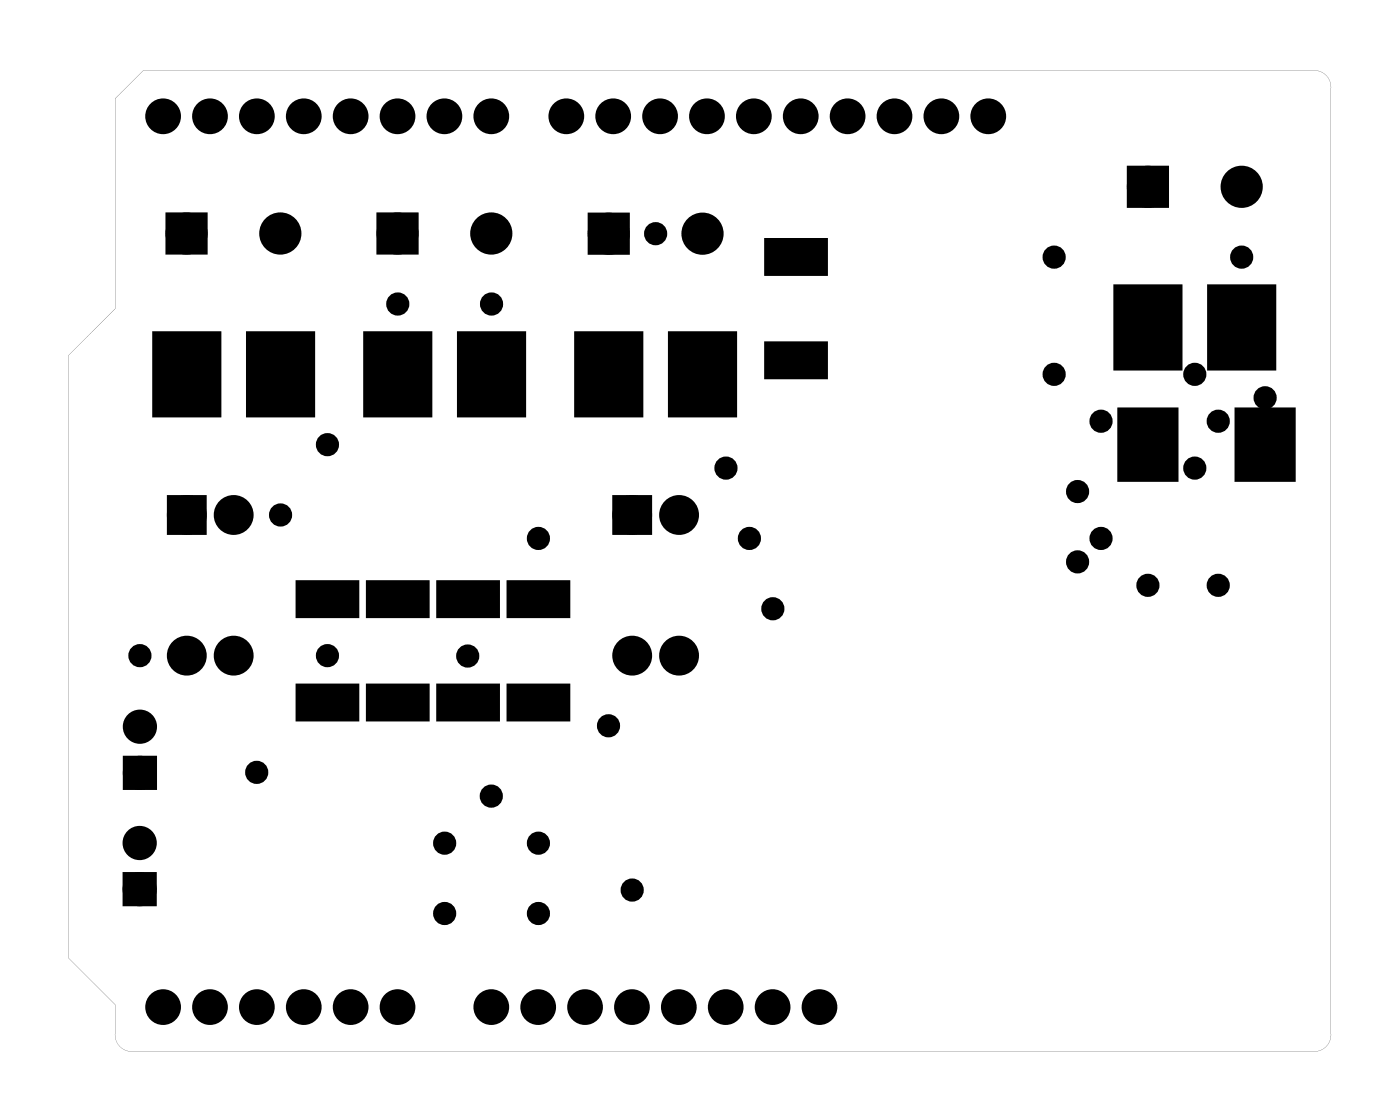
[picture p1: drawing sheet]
<svg xmlns="http://www.w3.org/2000/svg" width="76mm" height="61mm" viewBox="0 0 76 61" stroke-linecap="round" stroke-linejoin="round" font-family="sans-serif">
<g fill="#000">
<path d="M9.3 11.9h1.6v1.5h-1.6zM8.4 18.1h3.5v4.4h-3.5zM13.5 18.1h3.4v4.4h-3.4zM20.8 11.9h1.5v1.5h-1.5zM19.8 18.1h3.5v4.4h-3.5zM24.9 18.1h3.5v4.4h-3.5zM32.2 11.9h1.5v1.5h-1.5zM31.2 18.1h3.5v4.4h-3.5zM36.3 18.1h3.5v4.4h-3.5zM41.5 13h3.2v1.8h-3.2zM41.5 18.6h3.2v1.8h-3.2zM61.4 9.4h1.6v1.5h-1.6z"/>
<path d="M60.4 15.5h3.5v4.4h-3.5zM65.5 15.5h3.5v4.4h-3.5zM9.4 27.2h1.4v1.4h-1.4zM16.1 31.6h3.2v1.8h-3.2zM16.1 37.2h3.2v1.8h-3.2zM19.9 31.6h3.2v1.8h-3.2zM19.9 37.2h3.2v1.8h-3.2zM23.8 31.6h3.2v1.8h-3.2zM23.8 37.2h3.2v1.8h-3.2zM27.6 31.6h3.2v1.8h-3.2zM27.6 37.2h3.2v1.8h-3.2zM33.6 27.2h1.3v1.4h-1.3z"/>
<path d="M60.7 22.2h3v3.8h-3zM67 22.2h3.1v3.8h-3.1zM7 47.6h1.2v1.2h-1.2zM7 41.3h1.2v1.2h-1.2z"/>
<path d="M6.2 5.3v11.4l-2.5 2.6v32.6l2.5 2.5v1.6a.89 .89 0 0 0 1 1h63.9a.89 .89 0 0 0 1-1v-51.2a.89 .89 0 0 0-.8-1h-63.5zM6.2 5.3l1.6-1.5h63.3a.89 .89 0 0 1 1 1v51.4a.9 .9 0 0 1-1 .8h-64.1a.9 .9 0 0 1-.8-1v-1.6l-2.5-2.5v-32.6l2.5-2.6z"/>
</g>
<g fill="#000">
<circle cx="8.8" cy="6.3" r=".66"/>
<circle cx="10.1" cy="12.7" r=".76"/>
<circle cx="11.4" cy="6.3" r=".66"/>
<circle cx="13.9" cy="6.3" r=".66"/>
<circle cx="15.2" cy="12.7" r=".76"/>
<circle cx="16.5" cy="6.3" r=".66"/>
<circle cx="19" cy="6.3" r=".66"/>
<circle cx="21.5" cy="6.3" r=".66"/>
<circle cx="21.5" cy="12.7" r=".76"/>
<circle cx="21.6" cy="16.5" r=".35"/>
<circle cx="24.1" cy="6.3" r=".66"/>
<circle cx="26.6" cy="6.3" r=".66"/>
<circle cx="26.6" cy="12.7" r=".76"/>
<circle cx="26.6" cy="16.5" r=".35"/>
<circle cx="30.7" cy="6.3" r=".66"/>
<circle cx="33" cy="12.7" r=".76"/>
<circle cx="33.2" cy="6.3" r=".66"/>
<circle cx="35.5" cy="12.7" r=".35"/>
<circle cx="35.8" cy="6.3" r=".66"/>
<circle cx="38.1" cy="12.7" r=".76"/>
<circle cx="38.3" cy="6.3" r=".66"/>
<circle cx="40.8" cy="6.3" r=".66"/>
<circle cx="43.4" cy="6.3" r=".66"/>
<circle cx="45.9" cy="6.3" r=".66"/>
<circle cx="48.5" cy="6.3" r=".66"/>
<circle cx="51" cy="6.3" r=".66"/>
<circle cx="53.5" cy="6.3" r=".66"/>
<circle cx="57.1" cy="13.9" r=".35"/>
<circle cx="62.2" cy="10.1" r=".76"/>
<circle cx="67.3" cy="13.9" r=".35"/>
<circle cx="67.3" cy="10.1" r=".76"/>
<circle cx="7.6" cy="39.4" r=".6"/>
<circle cx="7.6" cy="35.5" r=".35"/>
<circle cx="10.1" cy="27.9" r=".7"/>
<circle cx="10.1" cy="35.5" r=".7"/>
<circle cx="12.7" cy="27.9" r=".7"/>
<circle cx="12.7" cy="35.5" r=".7"/>
<circle cx="15.2" cy="27.9" r=".35"/>
<circle cx="17.7" cy="24.1" r=".35"/>
<circle cx="17.7" cy="35.5" r=".35"/>
<circle cx="25.3" cy="35.5" r=".35"/>
<circle cx="29.2" cy="29.2" r=".35"/>
<circle cx="33" cy="39.3" r=".35"/>
<circle cx="34.3" cy="27.9" r=".7"/>
<circle cx="34.3" cy="35.5" r=".7"/>
<circle cx="36.8" cy="27.9" r=".7"/>
<circle cx="36.8" cy="35.5" r=".7"/>
<circle cx="39.3" cy="25.4" r=".35"/>
<circle cx="40.6" cy="29.2" r=".35"/>
<circle cx="41.9" cy="33" r=".35"/>
<circle cx="57.1" cy="20.3" r=".35"/>
<circle cx="58.4" cy="26.6" r=".35"/>
<circle cx="58.4" cy="30.4" r=".35"/>
<circle cx="59.7" cy="22.8" r=".35"/>
<circle cx="59.7" cy="29.2" r=".35"/>
<circle cx="62.2" cy="31.7" r=".35"/>
<circle cx="64.7" cy="25.4" r=".35"/>
<circle cx="64.7" cy="20.3" r=".35"/>
<circle cx="66" cy="22.8" r=".35"/>
<circle cx="66" cy="31.7" r=".35"/>
<circle cx="68.5" cy="21.6" r=".35"/>
<circle cx="7.6" cy="48.2" r=".6"/>
<circle cx="7.6" cy="45.7" r=".6"/>
<circle cx="7.6" cy="41.9" r=".6"/>
<circle cx="8.8" cy="54.6" r=".66"/>
<circle cx="11.4" cy="54.6" r=".66"/>
<circle cx="13.9" cy="41.8" r=".35"/>
<circle cx="13.9" cy="54.6" r=".66"/>
<circle cx="16.5" cy="54.6" r=".66"/>
<circle cx="19" cy="54.6" r=".66"/>
<circle cx="21.5" cy="54.6" r=".66"/>
<circle cx="24.1" cy="49.5" r=".35"/>
<circle cx="24.1" cy="45.7" r=".35"/>
<circle cx="26.6" cy="43.1" r=".35"/>
<circle cx="26.6" cy="54.6" r=".66"/>
<circle cx="29.2" cy="54.6" r=".66"/>
<circle cx="29.2" cy="45.7" r=".35"/>
<circle cx="29.2" cy="49.5" r=".35"/>
<circle cx="31.7" cy="54.6" r=".66"/>
<circle cx="34.2" cy="54.6" r=".66"/>
<circle cx="34.3" cy="48.2" r=".35"/>
<circle cx="36.8" cy="54.6" r=".66"/>
<circle cx="39.3" cy="54.6" r=".66"/>
<circle cx="41.9" cy="54.6" r=".66"/>
<circle cx="44.4" cy="54.6" r=".66"/>
</g>
<g fill="none" stroke="#000" stroke-width=".55">
<circle cx="21.6" cy="16.5" r=".35"/>
<circle cx="26.6" cy="16.5" r=".35"/>
<circle cx="35.5" cy="12.7" r=".35"/>
<circle cx="57.1" cy="13.9" r=".35"/>
<circle cx="67.3" cy="13.9" r=".35"/>
<circle cx="7.6" cy="35.5" r=".35"/>
<circle cx="15.2" cy="27.9" r=".35"/>
<circle cx="17.7" cy="24.1" r=".35"/>
<circle cx="17.7" cy="35.5" r=".35"/>
<circle cx="25.3" cy="35.5" r=".35"/>
<circle cx="29.2" cy="29.2" r=".35"/>
<circle cx="33" cy="39.3" r=".35"/>
<circle cx="39.3" cy="25.4" r=".35"/>
<circle cx="40.6" cy="29.2" r=".35"/>
<circle cx="41.9" cy="33" r=".35"/>
<circle cx="57.1" cy="20.3" r=".35"/>
<circle cx="58.4" cy="26.6" r=".35"/>
<circle cx="58.4" cy="30.4" r=".35"/>
<circle cx="59.7" cy="29.2" r=".35"/>
<circle cx="59.7" cy="22.8" r=".35"/>
<circle cx="62.2" cy="31.7" r=".35"/>
<circle cx="64.7" cy="20.3" r=".35"/>
<circle cx="64.7" cy="25.4" r=".35"/>
<circle cx="66" cy="31.7" r=".35"/>
<circle cx="66" cy="22.8" r=".35"/>
<circle cx="68.5" cy="21.6" r=".35"/>
<circle cx="13.9" cy="41.8" r=".35"/>
<circle cx="24.1" cy="49.5" r=".35"/>
<circle cx="24.1" cy="45.7" r=".35"/>
<circle cx="26.6" cy="43.1" r=".35"/>
<circle cx="29.2" cy="45.7" r=".35"/>
<circle cx="29.2" cy="49.5" r=".35"/>
<circle cx="34.3" cy="48.2" r=".35"/>
</g>
<g fill="none" stroke="#000" stroke-width=".25">
<path d="M8.4 18.1h3.5v4.4h-3.5zM13.5 18.1h3.4v4.4h-3.4zM19.8 18.1h3.5v4.4h-3.5zM24.9 18.1h3.5v4.4h-3.5zM31.2 18.1h3.5v4.4h-3.5zM36.3 18.1h3.5v4.4h-3.5zM41.5 13h3.2v1.8h-3.2zM41.5 18.6h3.2v1.8h-3.2zM60.4 15.5h3.5v4.4h-3.5zM65.5 15.5h3.5v4.4h-3.5zM16.1 31.6h3.2v1.8h-3.2zM16.1 37.2h3.2v1.8h-3.2z"/>
<path d="M19.9 31.6h3.2v1.8h-3.2zM19.9 37.2h3.2v1.8h-3.2zM23.8 31.6h3.2v1.8h-3.2zM23.8 37.2h3.2v1.8h-3.2zM27.6 31.6h3.2v1.8h-3.2zM27.6 37.2h3.2v1.8h-3.2zM60.7 22.2h3v3.8h-3zM67 22.2h3.1v3.8h-3.1z"/>
</g>
<g fill="none" stroke="#000" stroke-width=".61" stroke-linecap="butt">
<circle cx="8.8" cy="6.3" r=".66"/>
<circle cx="11.4" cy="6.3" r=".66"/>
<circle cx="13.9" cy="6.3" r=".66"/>
<circle cx="16.5" cy="6.3" r=".66"/>
<circle cx="19" cy="6.3" r=".66"/>
<circle cx="21.5" cy="6.3" r=".66"/>
<circle cx="24.1" cy="6.3" r=".66"/>
<circle cx="26.6" cy="6.3" r=".66"/>
<circle cx="30.7" cy="6.3" r=".66"/>
<circle cx="33.2" cy="6.3" r=".66"/>
<circle cx="35.8" cy="6.3" r=".66"/>
<circle cx="38.3" cy="6.3" r=".66"/>
<circle cx="40.8" cy="6.3" r=".66"/>
<circle cx="43.4" cy="6.3" r=".66"/>
<circle cx="45.9" cy="6.3" r=".66"/>
<circle cx="48.5" cy="6.3" r=".66"/>
<circle cx="51" cy="6.3" r=".66"/>
<circle cx="53.5" cy="6.3" r=".66"/>
<circle cx="8.8" cy="54.6" r=".66"/>
<circle cx="11.4" cy="54.6" r=".66"/>
<circle cx="13.9" cy="54.6" r=".66"/>
<circle cx="16.5" cy="54.6" r=".66"/>
<circle cx="19" cy="54.6" r=".66"/>
<circle cx="21.5" cy="54.6" r=".66"/>
<circle cx="26.6" cy="54.6" r=".66"/>
<circle cx="29.2" cy="54.6" r=".66"/>
<circle cx="31.7" cy="54.6" r=".66"/>
<circle cx="34.2" cy="54.6" r=".66"/>
<circle cx="36.8" cy="54.6" r=".66"/>
<circle cx="39.3" cy="54.6" r=".66"/>
<circle cx="41.9" cy="54.6" r=".66"/>
<circle cx="44.4" cy="54.6" r=".66"/>
</g>
<g fill="none" stroke="#000" stroke-width=".76" stroke-linecap="butt">
<path d="M9.3 11.9h1.6v1.5h-1.6zM20.8 11.9h1.5v1.5h-1.5zM32.2 11.9h1.5v1.5h-1.5zM61.4 9.4h1.6v1.5h-1.6zM9.4 27.2h1.4v1.4h-1.4zM33.6 27.2h1.3v1.4h-1.3z"/>
<circle cx="10.1" cy="12.7" r=".76"/>
<circle cx="15.2" cy="12.7" r=".76"/>
<circle cx="21.5" cy="12.7" r=".76"/>
<circle cx="26.6" cy="12.7" r=".76"/>
<circle cx="33" cy="12.7" r=".76"/>
<circle cx="38.1" cy="12.7" r=".76"/>
<circle cx="62.2" cy="10.1" r=".76"/>
<circle cx="67.3" cy="10.1" r=".76"/>
<circle cx="10.1" cy="35.5" r=".7"/>
<circle cx="10.1" cy="27.9" r=".7"/>
<circle cx="12.7" cy="35.5" r=".7"/>
<circle cx="12.7" cy="27.9" r=".7"/>
<circle cx="34.3" cy="35.5" r=".7"/>
<circle cx="34.3" cy="27.9" r=".7"/>
<circle cx="36.8" cy="35.5" r=".7"/>
<circle cx="36.8" cy="27.9" r=".7"/>
</g>
<g fill="none" stroke="#000" stroke-width=".65" stroke-linecap="butt">
<path d="M7 47.6h1.2v1.2h-1.2zM7 41.3h1.2v1.2h-1.2z"/>
<circle cx="7.6" cy="39.4" r=".6"/>
<circle cx="7.6" cy="45.7" r=".6"/>
<circle cx="7.6" cy="48.2" r=".6"/>
<circle cx="7.6" cy="41.9" r=".6"/>
</g>
</svg>
